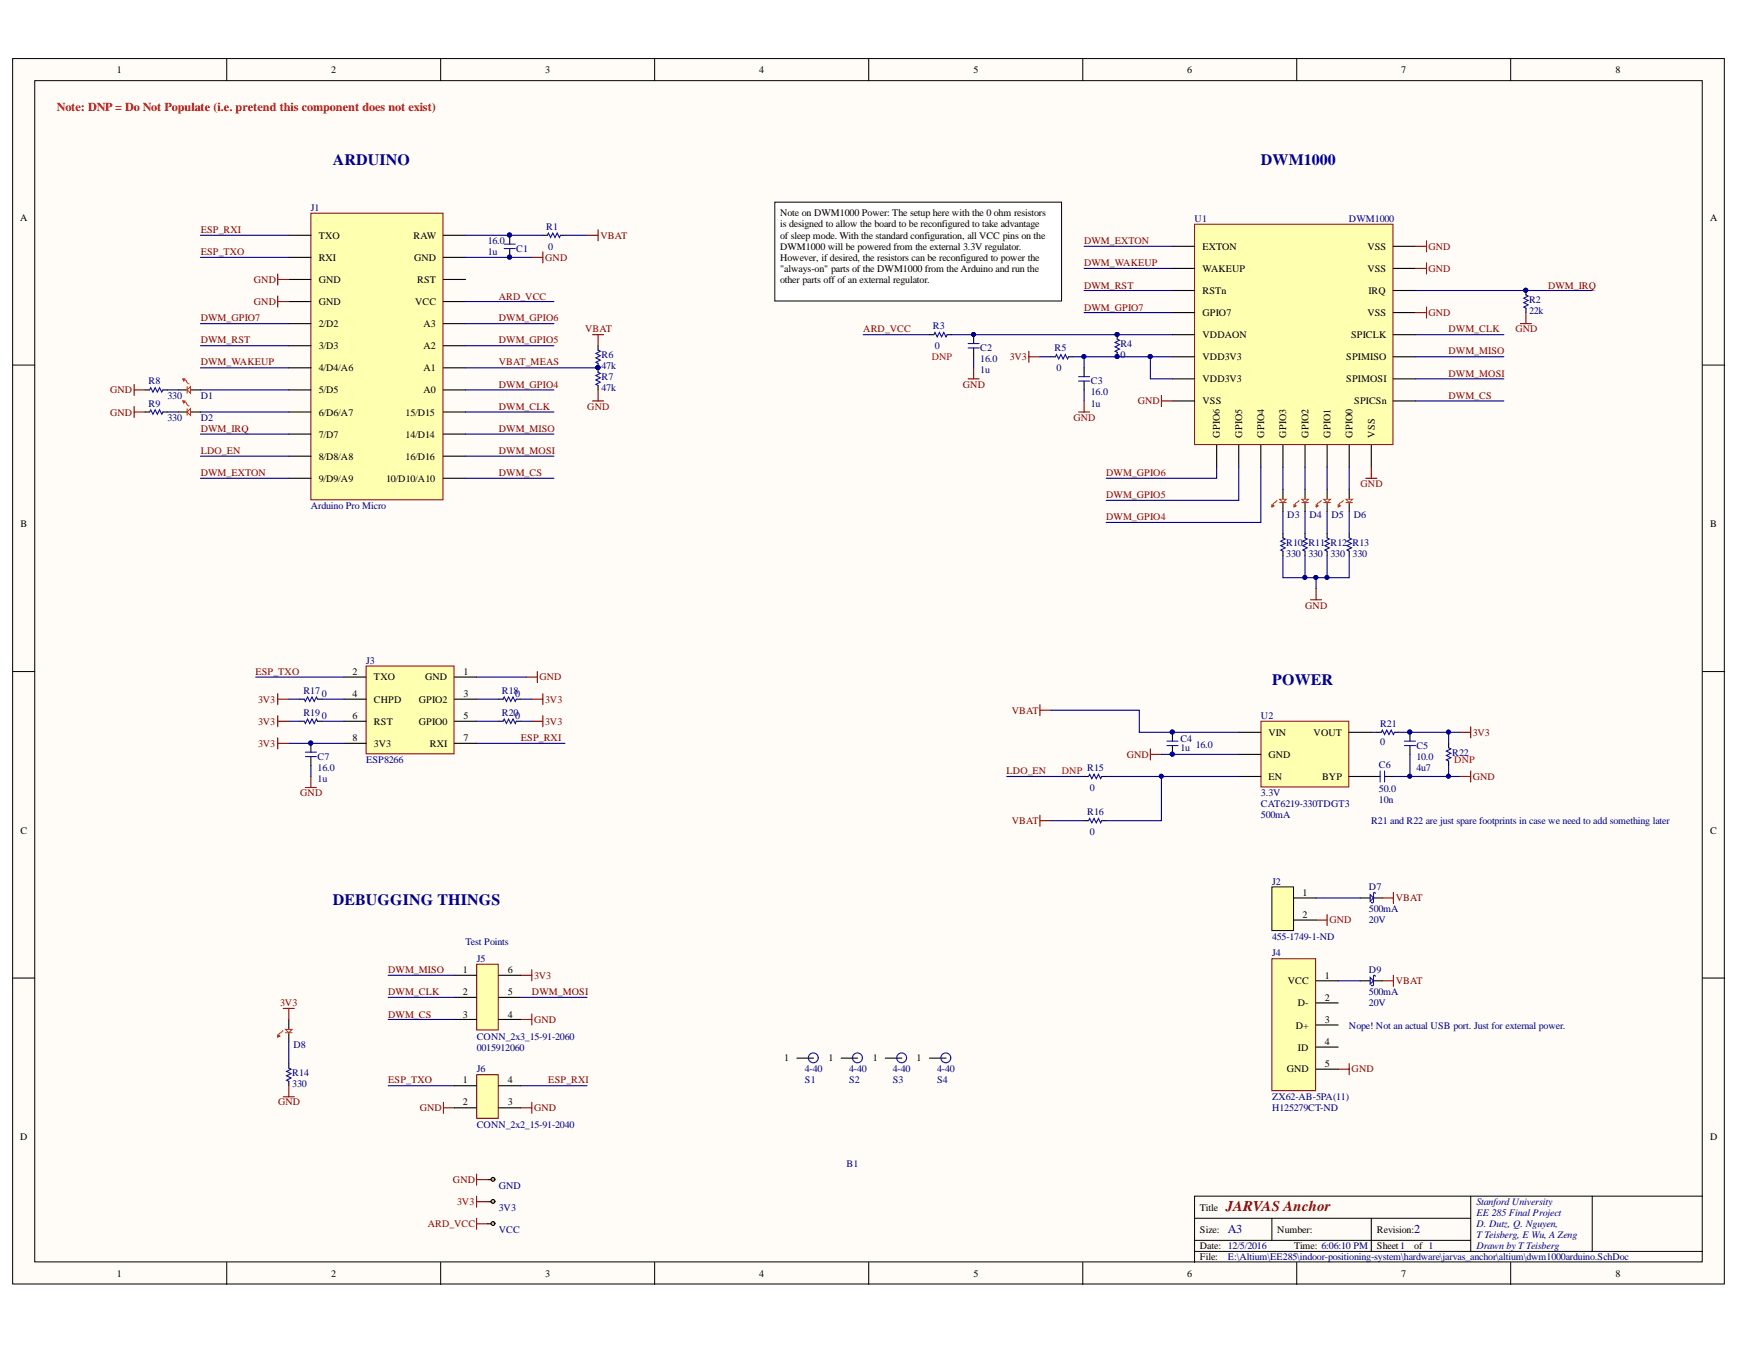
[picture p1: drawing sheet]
<svg xmlns="http://www.w3.org/2000/svg" width="279mm" height="216mm" viewBox="0 0 279 216" stroke-linecap="round" stroke-linejoin="round" font-family="sans-serif">
<defs><g id="words">
<g font-size="2.5" fill="#000080">
<text x="53.4" y="26.5">ARDUINO</text>
<text x="202.4" y="26.5">DWM1000</text>
<text x="204.1" y="109.8">POWER</text>
<text x="53.4" y="145.2">DEBUGGING THINGS</text>
</g>
<text font-size="2.4" fill="#800000" x="196.7" y="194.2">JARVAS Anchor</text>
<text font-size="1.9" fill="#f00" x="9.1" y="17.8">Note: DNP = Do Not Populate (i.e. pretend this component does not exist)</text>
<g font-size="1.9" fill="#000080">
<text x="197" y="197.8">A3</text>
<text x="227" y="197.8">2</text>
</g>
<g font-size="1.6">
<text x="18.8" y="11.7">1</text>
<text x="53.2" y="11.7">2</text>
<text x="87.5" y="11.7">3</text>
<text x="121.8" y="11.7">4</text>
<text x="156.2" y="11.7">5</text>
<text x="190.5" y="11.7">6</text>
<text x="224.9" y="11.7">7</text>
<text x="259.3" y="11.7">8</text>
<text x="3.2" y="35.4">A</text>
<text x="125.2" y="34.7">Note on DWM1000 Power: The setup here with the 0 ohm resistors</text>
<text x="274.5" y="35.4">A</text>
<text x="51.1" y="38.3">TXO</text>
<text x="51.1" y="41.8">RXI</text>
<text x="66.4" y="38.3">RAW</text>
<text x="66.4" y="41.8">GND</text>
<text x="125.2" y="36.5">is designed to allow the board to be reconfigured to take advantage</text>
<text x="125.2" y="38.3">of sleep mode. With the standard configuration, all VCC pins on the</text>
<text x="125.2" y="40">DWM1000 will be powered from the external 3.3V regulator.</text>
<text x="125.2" y="41.8">However, if desired, the resistors can be reconfigured to power the</text>
<text x="193" y="40">EXTON</text>
<text x="219.4" y="40">VSS</text>
<text x="51.1" y="45.4">GND</text>
<text x="66.9" y="45.4">RST</text>
<text x="125.2" y="43.6">&quot;always-on&quot; parts of the DWM1000 from the Arduino and run the</text>
<text x="125.2" y="45.4">other parts off of an external regulator.</text>
<text x="193" y="43.6">WAKEUP</text>
<text x="193" y="47.1">RSTn</text>
<text x="219.4" y="43.6">VSS</text>
<text x="219.6" y="47.1">IRQ</text>
<text x="51.1" y="48.9">GND</text>
<text x="51.1" y="52.5">2/D2</text>
<text x="66.6" y="48.9">VCC</text>
<text x="68" y="52.5">A3</text>
<text x="193" y="50.7">GPIO7</text>
<text x="219.4" y="50.7">VSS</text>
<text x="51.1" y="56">3/D3</text>
<text x="51.1" y="59.6">4/D4/A6</text>
<text x="68" y="59.6">A1</text>
<text x="68" y="56">A2</text>
<text x="193" y="54.2">VDDAON</text>
<text x="193" y="57.8">VDD3V3</text>
<text x="216.1" y="57.8">SPIMISO</text>
<text x="216.8" y="54.2">SPICLK</text>
<text x="51.1" y="63.1">5/D5</text>
<text x="68" y="63.1">A0</text>
<text x="193" y="61.3">VDD3V3</text>
<text x="193" y="64.9">VSS</text>
<text x="216.1" y="61.3">SPIMOSI</text>
<text x="217.3" y="64.9">SPICSn</text>
<text x="51.1" y="66.6">6/D6/A7</text>
<text x="51.1" y="70.2">7/D7</text>
<text x="65.1" y="70.2">14/D14</text>
<text x="65.1" y="66.6">15/D15</text>
<text x="195.8" y="70.2" transform="rotate(-90 195.8 70.2)">GPIO6</text>
<text x="199.3" y="70.2" transform="rotate(-90 199.3 70.2)">GPIO5</text>
<text x="202.9" y="70.2" transform="rotate(-90 202.9 70.2)">GPIO4</text>
<text x="206.4" y="70.2" transform="rotate(-90 206.4 70.2)">GPIO3</text>
<text x="210" y="70.2" transform="rotate(-90 210 70.2)">GPIO2</text>
<text x="213.5" y="70.2" transform="rotate(-90 213.5 70.2)">GPIO1</text>
<text x="217.1" y="70.2" transform="rotate(-90 217.1 70.2)">GPIO0</text>
<text x="220.6" y="70.2" transform="rotate(-90 220.6 70.2)">VSS</text>
<text x="51.1" y="73.7">8/D8/A8</text>
<text x="51.1" y="77.3">9/D9/A9</text>
<text x="62" y="77.3">10/D10/A10</text>
<text x="65.1" y="73.7">16/D16</text>
<text x="3.3" y="84.6">B</text>
<text x="274.5" y="84.6">B</text>
<text x="56.6" y="108.3">2</text>
<text x="56.6" y="111.8">4</text>
<text x="60" y="109.1">TXO</text>
<text x="60" y="112.7">CHPD</text>
<text x="67.2" y="112.7">GPIO2</text>
<text x="68.2" y="109.1">GND</text>
<text x="74.4" y="108.3">1</text>
<text x="74.4" y="111.8">3</text>
<text x="56.6" y="115.3">6</text>
<text x="56.6" y="118.9">8</text>
<text x="60" y="116.2">RST</text>
<text x="60" y="119.8">3V3</text>
<text x="67.2" y="116.2">GPIO0</text>
<text x="69" y="119.8">RXI</text>
<text x="74.4" y="115.3">5</text>
<text x="74.4" y="118.9">7</text>
<text x="203.5" y="118">VIN</text>
<text x="210.8" y="118">VOUT</text>
<text x="203.5" y="121.6">GND</text>
<text x="203.5" y="125.1">EN</text>
<text x="212.2" y="125.1">BYP</text>
<text x="3.3" y="133.7">C</text>
<text x="274.5" y="133.7">C</text>
<text x="209" y="143.7">1</text>
<text x="209" y="147.2">2</text>
<text x="74.3" y="159.7">2</text>
<text x="74.3" y="156.1">1</text>
<text x="81.5" y="156.1">6</text>
<text x="81.5" y="159.7">5</text>
<text x="206.7" y="157.9">VCC</text>
<text x="208.3" y="161.4">D-</text>
<text x="212.6" y="157">1</text>
<text x="212.6" y="160.5">2</text>
<text x="74.3" y="163.2">3</text>
<text x="81.5" y="163.2">4</text>
<text x="207.9" y="165">D+</text>
<text x="212.6" y="164.1">3</text>
<text x="212.6" y="167.6">4</text>
<text x="74.3" y="173.8">1</text>
<text x="81.5" y="173.8">4</text>
<text x="125.9" y="170.2">1</text>
<text x="133" y="170.2">1</text>
<text x="140.1" y="170.2">1</text>
<text x="147.1" y="170.2">1</text>
<text x="206.5" y="172">GND</text>
<text x="208.3" y="168.5">ID</text>
<text x="212.6" y="171.2">5</text>
<text x="74.3" y="177.3">2</text>
<text x="81.5" y="177.3">3</text>
<text x="3.2" y="182.9">D</text>
<text x="274.5" y="182.9">D</text>
<text x="192.6" y="194.2">Title</text>
<text x="192.6" y="197.8">Size:</text>
<text x="205" y="197.8">Number:</text>
<text x="221" y="197.8">Revision:</text>
<text x="192.6" y="200.4">Date: 12/5/2016</text>
<text x="192.6" y="202.2">File:</text>
<text x="207.7" y="200.4">Time: 6:06:10 PM</text>
<text x="221" y="200.4">Sheet1</text>
<text x="227" y="200.4">of 1</text>
<text x="18.8" y="204.8">1</text>
<text x="53.2" y="204.8">2</text>
<text x="87.5" y="204.8">3</text>
<text x="121.8" y="204.8">4</text>
<text x="156.2" y="204.8">5</text>
<text x="190.5" y="204.8">6</text>
<text x="224.9" y="204.8">7</text>
<text x="259.3" y="204.8">8</text>
</g>
<g font-size="1.6" fill="#000080">
<text x="49.9" y="33.9">J1</text>
<text x="191.7" y="35.6">U1</text>
<text x="216.5" y="35.6">DWM1000</text>
<text x="78.3" y="39.2">16.0</text>
<text x="78.3" y="41">1u</text>
<text x="82.8" y="40.4">C1</text>
<text x="87.7" y="36.8">R1</text>
<text x="88" y="40">0</text>
<text x="149.7" y="52.8">R3</text>
<text x="245.4" y="50.3">22k</text>
<text x="245.4" y="48.6">R2</text>
<text x="96.5" y="59.2">47k</text>
<text x="96.5" y="57.4">R6</text>
<text x="150" y="56">0</text>
<text x="157.3" y="58.1">16.0</text>
<text x="157.3" y="59.9">1u</text>
<text x="157.3" y="56.3">C2</text>
<text x="169.2" y="56.3">R5</text>
<text x="169.6" y="59.6">0</text>
<text x="179.8" y="57.4">0</text>
<text x="179.8" y="55.7">R4</text>
<text x="23.8" y="61.7">R8</text>
<text x="23.8" y="65.2">R9</text>
<text x="26.9" y="63.9">330</text>
<text x="32.2" y="63.9">D1</text>
<text x="96.5" y="62.8">47k</text>
<text x="96.5" y="61">R7</text>
<text x="175.1" y="63.4">16.0</text>
<text x="175.1" y="65.2">1u</text>
<text x="175.1" y="61.7">C3</text>
<text x="26.9" y="67.5">330</text>
<text x="32.2" y="67.5">D2</text>
<text x="49.9" y="81.7">Arduino Pro Micro</text>
<text x="206.6" y="83.1">D3</text>
<text x="210.1" y="83.1">D4</text>
<text x="213.7" y="83.1">D5</text>
<text x="217.2" y="83.1">D6</text>
<text x="206.4" y="89.3">330</text>
<text x="206.4" y="87.5">R10 R11 R12 R13</text>
<text x="210" y="89.3">330</text>
<text x="213.5" y="89.3">330</text>
<text x="217.1" y="89.3">330</text>
<text x="58.7" y="106.5">J3</text>
<text x="48.7" y="111.3">R17</text>
<text x="51.6" y="111.8">0</text>
<text x="80.6" y="111.3">R18</text>
<text x="82.7" y="111.8">0</text>
<text x="48.7" y="114.8">R19</text>
<text x="51.6" y="115.3">0</text>
<text x="80.6" y="114.8">R20</text>
<text x="82.7" y="115.3">0</text>
<text x="189.4" y="119">C4</text>
<text x="191.9" y="120">16.0</text>
<text x="202.4" y="115.3">U2</text>
<text x="221.5" y="119.4">0</text>
<text x="221.5" y="116.6">R21</text>
<text x="51" y="123.7">16.0</text>
<text x="51" y="125.4">1u</text>
<text x="51" y="121.9">C7</text>
<text x="58.7" y="122.4">ESP8266</text>
<text x="174.5" y="123.7">R15</text>
<text x="189.4" y="120.5">1u</text>
<text x="221.3" y="123.2">C6</text>
<text x="227.3" y="121.9">10.0</text>
<text x="227.3" y="123.7">4u7</text>
<text x="227.3" y="120.1">C5</text>
<text x="233.1" y="121.2">R22</text>
<text x="174.5" y="130.8">R16</text>
<text x="174.9" y="126.9">0</text>
<text x="202.4" y="127.7">3.3V</text>
<text x="202.4" y="129.5">CAT6219-330TDGT3</text>
<text x="202.4" y="131.3">500mA</text>
<text x="221.3" y="127.1">50.0</text>
<text x="221.3" y="128.8">10n</text>
<text x="174.9" y="134">0</text>
<text x="220" y="132.2">R21 and R22 are just spare footprints in case we need to add something later</text>
<text x="204.1" y="141.9">J2</text>
<text x="219.7" y="142.8">D7</text>
<text x="219.7" y="146.3">500mA</text>
<text x="219.7" y="148.1">20V</text>
<text x="74.7" y="151.6">Test Points</text>
<text x="76.5" y="154.3">J5</text>
<text x="204.1" y="150.8">455-1749-1-ND</text>
<text x="204.1" y="153.4">J4</text>
<text x="219.7" y="159.7">500mA</text>
<text x="219.7" y="161.4">20V</text>
<text x="219.7" y="156.1">D9</text>
<text x="76.5" y="166.8">CONN_2x3_15-91-2060</text>
<text x="216.5" y="165">Nope! Not an actual USB port. Just for external power.</text>
<text x="46.9" y="172.6">R14</text>
<text x="47.1" y="168.1">D8</text>
<text x="76.5" y="168.5">0015912060</text>
<text x="76.5" y="172">J6</text>
<text x="129.2" y="172">4-40</text>
<text x="129.2" y="173.8">S1</text>
<text x="136.3" y="172">4-40</text>
<text x="136.3" y="173.8">S2</text>
<text x="143.3" y="172">4-40</text>
<text x="143.3" y="173.8">S3</text>
<text x="150.4" y="172">4-40</text>
<text x="150.4" y="173.8">S4</text>
<text x="46.9" y="174.4">330</text>
<text x="204.1" y="176.5">ZX62-AB-5PA(11)</text>
<text x="204.1" y="178.2">H125279CT-ND</text>
<text x="76.5" y="180.9">CONN_2x2_15-91-2040</text>
<text x="80.1" y="190.7">GND</text>
<text x="135.8" y="187.1">B1</text>
<text x="80.1" y="194.2">3V3</text>
<text x="80.1" y="197.8">VCC</text>
<text x="236.9" y="193.3">Stanford University</text>
<text x="236.9" y="195.1">EE 285 Final Project</text>
<text x="236.9" y="196.8">D. Dutz, Q. Nguyen,</text>
<text x="197" y="202.2">E:\Altium\EE285\indoor-positioning-system\hardware\jarvas_anchor\altium\dwm1000arduino.SchDoc</text>
<text x="236.9" y="198.6">TTeisberg, E Wu, A Zeng</text>
<text x="236.9" y="200.4">Drawn by TTeisberg</text>
</g>
<g font-size="1.6" fill="#800000">
<text x="32.2" y="37.4">ESP_RXI</text>
<text x="32.2" y="41">ESP_TXO</text>
<text x="87.5" y="41.8">GND</text>
<text x="96.4" y="38.3">VBAT</text>
<text x="174" y="39.2">DWM_EXTON</text>
<text x="229.2" y="40">GND</text>
<text x="40.7" y="45.4">GND</text>
<text x="174" y="46.3">DWM_RST</text>
<text x="174" y="42.7">DWM_WAKEUP</text>
<text x="229.2" y="43.6">GND</text>
<text x="248.4" y="46.3">DWM_IRQ</text>
<text x="32.2" y="51.5">DWM_GPIO7</text>
<text x="40.7" y="48.9">GND</text>
<text x="80.1" y="51.5">DWM_GPIO6</text>
<text x="80.1" y="48.1">ARD_VCC</text>
<text x="93.9" y="53.3">VBAT</text>
<text x="138.5" y="53.3">ARD_VCC</text>
<text x="174" y="49.8">DWM_GPIO7</text>
<text x="229.2" y="50.7">GND</text>
<text x="232.5" y="53.3">DWM_CLK</text>
<text x="243.2" y="53.3">GND</text>
<text x="32.2" y="55.1">DWM_RST</text>
<text x="32.2" y="58.6">DWM_WAKEUP</text>
<text x="80.1" y="58.6">VBAT_MEAS</text>
<text x="80.1" y="55.1">DWM_GPIO5</text>
<text x="162" y="57.8">3V3</text>
<text x="232.5" y="56.8">DWM_MISO</text>
<text x="17.7" y="63.1">GND</text>
<text x="80.1" y="65.7">DWM_CLK</text>
<text x="80.1" y="62.2">DWM_GPIO4</text>
<text x="94.3" y="65.7">GND</text>
<text x="154.5" y="62.2">GND</text>
<text x="182.6" y="64.9">GND</text>
<text x="232.5" y="60.4">DWM_MOSI</text>
<text x="232.5" y="63.9">DWM_CS</text>
<text x="17.7" y="66.6">GND</text>
<text x="32.2" y="69.3">DWM_IRQ</text>
<text x="80.1" y="69.3">DWM_MISO</text>
<text x="172.3" y="67.5">GND</text>
<text x="32.2" y="76.4">DWM_EXTON</text>
<text x="32.2" y="72.8">LDO_EN</text>
<text x="80.1" y="72.8">DWM_MOSI</text>
<text x="80.1" y="76.4">DWM_CS</text>
<text x="177.5" y="76.4">DWM_GPIO6</text>
<text x="177.5" y="79.9">DWM_GPIO5</text>
<text x="177.5" y="83.5">DWM_GPIO4</text>
<text x="218.3" y="78.1">GND</text>
<text x="209.5" y="97.7">GND</text>
<text x="41" y="108.3">ESP_TXO</text>
<text x="41.4" y="112.7">3V3</text>
<text x="86.6" y="109.1">GND</text>
<text x="87.5" y="112.7">3V3</text>
<text x="41.4" y="119.8">3V3</text>
<text x="41.4" y="116.2">3V3</text>
<text x="83.6" y="118.9">ESP_RXI</text>
<text x="87.5" y="116.2">3V3</text>
<text x="162.4" y="114.5">VBAT</text>
<text x="236.3" y="118">3V3</text>
<text x="161.5" y="124.2">LDO_EN</text>
<text x="180.8" y="121.6">GND</text>
<text x="236.3" y="125.1">GND</text>
<text x="48.2" y="127.7">GND</text>
<text x="162.4" y="132.2">VBAT</text>
<text x="213.4" y="148.1">GND</text>
<text x="224" y="144.5">VBAT</text>
<text x="45" y="161.4">3V3</text>
<text x="62.3" y="159.7">DWM_CLK</text>
<text x="62.3" y="156.1">DWM_MISO</text>
<text x="85.4" y="159.7">DWM_MOSI</text>
<text x="85.7" y="157">3V3</text>
<text x="224" y="157.9">VBAT</text>
<text x="62.3" y="163.2">DWM_CS</text>
<text x="85.7" y="164.1">GND</text>
<text x="62.3" y="173.8">ESP_TXO</text>
<text x="88" y="173.8">ESP_RXI</text>
<text x="216.9" y="172">GND</text>
<text x="44.6" y="177.3">GND</text>
<text x="67.4" y="178.2">GND</text>
<text x="85.7" y="178.2">GND</text>
<text x="72.7" y="189.7">GND</text>
<text x="68.6" y="196.8">ARD_VCC</text>
<text x="73.4" y="193.3">3V3</text>
</g>
<g font-size="1.6" fill="#f00">
<text x="149.5" y="57.8">DNP</text>
<text x="170.4" y="124.2">DNP</text>
<text x="233.4" y="122.4">DNP</text>
</g>
</g></defs>
<g fill="#fffcf8" stroke="#000" stroke-width=".16">
<path d="M2 9.4h274.7v196.6h-274.7z"/>
<path d="M5.6 12.9h267.6v189.5h-267.6z"/>
</g>
<g fill="none" stroke="#000" stroke-width=".16">
<path d="M36.4 9.4v3.5M70.7 9.4v3.5M105.1 9.4v3.5M139.4 9.4v3.5M173.8 9.4v3.5M208.1 9.4v3.5M242.4 9.4v3.5M2 58.6h3.6M273.2 58.6h3.6M2 107.7h3.6M273.2 107.7h3.6M2 156.9h3.6"/>
<path d="M273.2 156.9h3.6M191.7 195.4h44.3M191.7 199h44.3M204.1 195.4v3.6M220.1 195.4v5.3M236 191.9v8.8M255.5 191.9h-63.8v10.6M273.2 191.9h-17.7v8.8M36.4 202.5v3.5M70.7 202.5v3.5M105.1 202.5v3.5M139.4 202.5v3.5"/>
<path d="M173.8 202.5v3.5M191.7 200.7h81.5M208.1 202.5v3.5M242.4 202.5v3.5"/>
</g>
<path d="M191.7 36h31.8v35.3h-31.8z" fill="#ffffb0" stroke="#800000" stroke-width=".16"/>
<g fill="none" stroke="#000" stroke-width=".18">
<path d="M188.2 39.5h3.5M223.6 39.5h3.6M174 59v1.4M188.2 43.1h3.5M188.2 46.6h3.5M188.2 50.1h3.5M188.2 53.7h3.5M188.2 57.2h3.5M223.6 43.1h3.6M223.6 46.6h3.6M223.6 50.1h3.6M223.6 53.7h3.6"/>
<path d="M223.6 57.2h3.6M174 61.1v1.4M188.2 60.8h3.5M188.2 64.3h3.5M195.3 71.4v3.5M198.8 71.4v3.5M202.3 71.4v3.5M205.9 71.4v3.5M205.9 78.5v1.6M209.4 71.4v3.5M209.4 78.5v1.6M213 71.4v3.5"/>
<path d="M213 78.5v1.6M216.5 71.4v3.5M216.5 78.5v1.6M220.1 71.4v3.5M223.6 60.8h3.6M223.6 64.3h3.6M205.9 80.6v1.4M205.9 85.6v.7M205.9 88.4v.7M209.4 80.6v1.4M209.4 85.6v.7M209.4 88.4v.7"/>
<path d="M213 80.6v1.4M213 85.6v.7M213 88.4v.7M216.5 80.6v1.4M216.5 85.6v.7M216.5 88.4v.7"/>
</g>
<g fill="none" stroke="#f60" stroke-width=".18">
<path d="M204.1 81l.4 .1-.4 .2zM204.6 80.6l-.2 .1-.1 .3M204.9 80.3l-.3 .2M205.4 80.1h1l-.5 .5zM205.4 80.6h1M207.7 81l.3 .1-.3 .2zM208.2 80.6l-.3 .1v.3M208.5 80.3l-.3 .2M208.9 80.1h1.1l-.6 .5zM208.9 80.6h1.1M211.2 81l.4 .1-.4 .2zM211.7 80.6l-.3 .1v.3"/>
<path d="M212 80.3l-.3 .2M212.4 80.1h1.1l-.5 .5zM212.4 80.6h1.1M214.8 81l.3 .1-.3 .2zM215.3 80.6l-.3 .1-.1 .3M215.6 80.3l-.3 .2M216 80.1h1.1l-.6 .5zM216 80.6h1.1"/>
</g>
<path d="M173.1 61.1h1.8M173.1 60.4h1.8M205.9 86.3l.3 .2-.7 .3 .7 .4-.7 .3 .7 .4-.7 .3 .4 .2M209.4 86.3l.4 .2-.7 .3 .7 .4-.7 .3 .7 .4-.7 .3 .3 .2M213 86.3l.3 .2-.7 .3 .7 .4-.7 .3 .7 .4-.7 .3 .4 .2M216.5 86.3l.4 .2-.7 .3 .7 .4-.7 .3 .7 .4-.7 .3 .3 .2" fill="none" stroke="#00f" stroke-width=".18"/>
<g fill="none" stroke="#800000" stroke-width=".18">
<path d="M227.2 39.5h1.7M228.9 38.6v1.8M165.1 56.3v1.8M165.1 57.2h1.8M227.2 50.1h1.7M227.2 43.1h1.7M228.9 42.2v1.7M228.9 49.3v1.7M173.1 66.1h1.8M174 64.3v1.8M186.4 63.4v1.8M186.4 64.3h1.8"/>
<path d="M219.2 76.7h1.8M220.1 74.9v1.8M210.3 96.2h1.8M211.2 94.4v1.8"/>
</g>
<path d="M49.9 34.2h21.2v46h-21.2z" fill="#ffffb0" stroke="#800000" stroke-width=".16"/>
<g fill="none" stroke="#000" stroke-width=".18">
<path d="M46.3 37.7h3.6M71.2 37.7h3.5M81.8 37.7v1.5M81.8 39.9v1.4M46.3 41.3h3.6M46.3 44.8h3.6M46.3 48.4h3.6M46.3 51.9h3.6M46.3 55.5h3.6M46.3 59h3.6M71.2 41.3h3.5M71.2 44.8h3.5"/>
<path d="M71.2 48.4h3.5M71.2 51.9h3.5M71.2 55.5h3.5M71.2 59h3.5M96 55.5v.7M96 58.3v1.4M149.2 53.7h.7M152 53.7h.7M156.3 53.7v1.4M156.3 55.8v1.4M168.7 57.2h.7M171.5 57.2h.7"/>
<path d="M179.3 53.7v.7M179.3 56.5v.7M244.9 46.6v.7M244.9 49.4v.7M23.3 62.5h.7M23.3 66.1h.7M26.1 62.5h.7M26.1 66.1h.7M28.6 62.5h1.4M28.6 66.1h1.4M30.6 62.5h1.6M30.6 66.1h1.6"/>
<path d="M46.3 62.5h3.6M46.3 66.1h3.6M46.3 69.6h3.6M46.3 73.2h3.6M46.3 76.7h3.6M71.2 62.5h3.5M71.2 66.1h3.5M71.2 69.6h3.5M71.2 73.2h3.5M71.2 76.7h3.5M96 61.8v.7"/>
</g>
<g fill="none" stroke="#800000" stroke-width=".18">
<path d="M94.2 37.7h1.8M96 36.9v1.7M44.6 43.9v1.8M44.6 47.5v1.8M44.6 44.8h1.7M44.6 48.4h1.7M85.3 41.3h1.8M87.1 40.4v1.8M95.1 53.7h1.8M96 53.7v1.8M156.3 59v1.8M244 51.9h1.8"/>
<path d="M244.9 50.1v1.8M21.5 61.7v1.7M21.5 65.2v1.8M21.5 62.5h1.8M21.5 66.1h1.8M95.1 64.3h1.8M96 62.5v1.8M155.4 60.8h1.7"/>
</g>
<g fill="#000080" stroke="#000080" stroke-width=".16">
<circle cx="244.9" cy="46.6" r=".31"/>
<circle cx="81.8" cy="37.7" r=".31"/>
<circle cx="81.8" cy="41.2" r=".31"/>
<circle cx="96" cy="59" r=".31"/>
<circle cx="156.2" cy="53.6" r=".31"/>
<circle cx="179.3" cy="57.2" r=".31"/>
<circle cx="179.3" cy="53.6" r=".31"/>
</g>
<path d="M80.9 39.9h1.8M80.9 39.2h1.8M96 56.2l.3 .1-.7 .4 .7 .4-.7 .3 .7 .4-.7 .3 .4 .2M96 59.7l.3 .2-.7 .3 .7 .4-.7 .3 .7 .4-.7 .4 .4 .1M149.9 53.7l.1-.4 .4 .7 .4-.7 .3 .7 .4-.7 .3 .7 .2-.3M155.4 55.8h1.7M155.4 55.1h1.7M169.4 57.2l.1-.3 .4 .7 .4-.7 .3 .7 .4-.7 .3 .7 .2-.4M179.3 54.4l.4 .2-.8 .3 .8 .4-.8 .3 .8 .4-.8 .3 .4 .2M244.9 47.3l.3 .2-.7 .3 .7 .4-.7 .3 .7 .4-.7 .4 .4 .1M24 62.5l.2-.3 .3 .7 .4-.7 .4 .7 .3-.7 .4 .7 .1-.4M24 66.1l.2-.4 .3 .7 .4-.7 .4 .7 .3-.7 .4 .7 .1-.3" fill="none" stroke="#00f" stroke-width=".18"/>
<path d="M29.3 60.8h.4l-.2 .3zM29.3 64.3h.4l-.2 .4zM29.7 60.9l.1 .1 .2 .3M29.7 64.5l.1 .1 .2 .2M30 62.5l.6-.5v1.1zM30 66.1l.6-.5v1zM30 62v1.1M30 65.6v1M30 61.3l.4 .3M30 64.8l.4 .3" fill="none" stroke="#f60" stroke-width=".18"/>
<path d="M124.3 32.4h46.1v15.9h-46.1z" fill="#fff" stroke="#000" stroke-width=".16"/>
<path d="M202.4 115.7h14.1v10.5h-14.1z" fill="#ffffb0" stroke="#800000" stroke-width=".16"/>
<g fill="none" stroke="#000" stroke-width=".18">
<path d="M188.2 117.5v1.4M188.2 119.6v1.4M198.8 117.5h3.5M216.5 117.5h3.6M226.3 117.5v1.4M226.3 119.6v1.4M174 124.5h.7M174 131.6h.7M176.8 124.5h.7M176.8 131.6h.7M198.8 121h3.5M198.8 124.5h3.5"/>
<path d="M216.5 124.5h5M222.2 124.5h1.4M46.3 163.5v1.6M46.3 165.7v1.4M46.3 170.6v.7M46.3 173.4v.8M78.3 189.2h.8"/>
</g>
<path d="M187.3 118.9h1.7M187.3 119.6h1.7M225.4 118.9h1.8M225.4 119.6h1.8M174.7 131.6l.2-.3 .3 .7 .4-.7 .3 .7 .4-.7 .3 .7 .2-.4M174.7 124.5l.2-.3 .3 .7 .4-.7 .3 .7 .4-.7 .3 .7 .2-.4M221.5 123.7v1.7M222.2 123.7v1.7M46.3 171.3l.4 .2-.7 .4 .7 .3-.7 .4 .7 .3-.7 .4 .3 .1" fill="none" stroke="#00f" stroke-width=".18"/>
<g fill="none" stroke="#800000" stroke-width=".18">
<path d="M166.9 113v1.8M166.9 113.9h1.8M234.3 117.5h1.7M236 116.6v1.7M166.9 130.7v1.8M166.9 131.6h1.8M184.6 120.1v1.8M184.6 121h1.8M234.3 124.5h1.7M236 123.7v1.7M83.6 156.4h1.7M85.3 155.6v1.7"/>
<path d="M45.5 161.8h1.7M45.5 175.9h1.7M46.3 161.8v1.7M46.3 174.2v1.7M83.6 163.5h1.7M85.3 162.6v1.8M76.5 195.4v1.8M76.5 196.3h1.8"/>
</g>
<g fill="#000080" stroke="#000080" stroke-width=".16">
<circle cx="188.1" cy="121" r=".31"/>
<circle cx="188.1" cy="117.4" r=".31"/>
<circle cx="226.2" cy="117.4" r=".31"/>
</g>
<path d="M44.6 166l.3 .2-.3 .2zM45.1 165.7l-.3 .1v.2M45.4 165.3l-.3 .3M45.8 165.1h1.1l-.6 .6zM45.8 165.7h1.1" fill="none" stroke="#f60" stroke-width=".18"/>
<circle cx="79.1" cy="189.2" r=".31" fill="#fdf101" stroke="#000" stroke-width=".18"/>
<path d="M78.3 192.8h.8" fill="none" stroke="#000" stroke-width=".18"/>
<circle cx="79.1" cy="192.7" r=".31" fill="#fdf101" stroke="#000" stroke-width=".18"/>
<path d="M78.3 196.3h.8" fill="none" stroke="#000" stroke-width=".18"/>
<circle cx="79.1" cy="196.3" r=".31" fill="#fdf101" stroke="#000" stroke-width=".18"/>
<path d="M87.1 37.7h.7M90 37.7h.7M207.7 144h3.5M207.7 147.6h3.5M218.3 144h1.6M220.4 144h1.4" fill="none" stroke="#000" stroke-width=".18"/>
<path d="M87.8 37.7l.2-.3 .4 .7 .3-.7 .4 .7 .3-.7 .4 .7 .2-.4M219.9 143.5l.5 .5-.5 .6zM220.3 144.7v.1l-.2-.1M220.7 143.3l-.1-.1-.2 .1v1.4" fill="none" stroke="#00f" stroke-width=".18"/>
<path d="M204.1 142.3h3.5v7h-3.5z" fill="#ffffb0" stroke="#000" stroke-width=".16"/>
<path d="M211.2 147.6h1.8M213 146.7v1.8M221.8 144h1.8M223.6 143.2v1.7" fill="none" stroke="#800000" stroke-width=".18"/>
<path d="M58.8 106.8h14.1v14.1h-14.1z" fill="#ffffb0" stroke="#800000" stroke-width=".16"/>
<g fill="none" stroke="#000" stroke-width=".18">
<path d="M48.1 112.1h.7M48.1 115.7h.7M49.9 119.2v1.5M51 112.1h.7M51 115.7h.7M55.2 108.6h3.6M55.2 112.1h3.6M55.2 115.7h3.6M55.2 119.2h3.6M72.9 108.6h3.6M72.9 112.1h3.6M72.9 115.7h3.6"/>
<path d="M72.9 119.2h3.6M80 112.1h.7M80 115.7h.7M82.9 112.1h.7M82.9 115.7h.7M49.9 121.4v1.4"/>
</g>
<g fill="none" stroke="#800000" stroke-width=".18">
<path d="M44.6 111.3v1.7M44.6 114.8v1.8M44.6 118.3v1.8M44.6 119.2h1.7M44.6 115.7h1.7M44.6 112.1h1.7M84.5 108.6h1.7M85.3 115.7h1.8M85.3 112.1h1.8M86.2 107.7v1.8M87.1 111.3v1.7M87.1 114.8v1.8"/>
<path d="M49 126.3h1.8M49.9 124.5v1.8"/>
</g>
<path d="M48.8 112.1l.2 .4 .4-.7 .3 .7 .4-.7 .3 .7 .4-.7 .2 .3M48.8 115.7l.2 .3 .4-.7 .3 .7 .4-.7 .3 .7 .4-.7 .2 .4M80.7 115.7l.2-.4 .4 .7 .3-.7 .4 .7 .3-.7 .4 .7 .2-.3M80.7 112.1l.2-.3 .4 .7 .3-.7 .4 .7 .3-.7 .4 .7 .2-.4M49 121.4h1.8M49 120.7h1.8" fill="none" stroke="#00f" stroke-width=".18"/>
<circle cx="49.9" cy="119.2" r=".31" fill="#000080" stroke="#000080" stroke-width=".16"/>
<path d="M204.1 153.8h7v21.2h-7z" fill="#ffffb0" stroke="#800000" stroke-width=".16"/>
<path d="M211.2 157.3h3.6M218.3 157.3h1.6M220.4 157.3h1.4M127.9 169.7h2.6M135 169.7h2.6M142.1 169.7h2.6M149.2 169.7h2.6M211.2 160.9h3.6M211.2 164.4h3.6M211.2 168h3.6M211.2 171.5h3.6" fill="none" stroke="#000" stroke-width=".18"/>
<path d="M221.8 157.3h1.8M223.6 156.4v1.8M214.8 171.5h1.7M216.5 170.6v1.8" fill="none" stroke="#800000" stroke-width=".18"/>
<g fill="none" stroke="#00f" stroke-width=".18">
<path d="M219.9 156.8l.5 .5-.5 .6zM220.3 158v.1l-.2-.1M220.7 156.6l-.1-.2-.2 .1v1.5"/>
<circle cx="130.5" cy="169.7" r=".79"/>
<circle cx="137.6" cy="169.7" r=".79"/>
<circle cx="144.7" cy="169.7" r=".79"/>
<circle cx="151.8" cy="169.7" r=".79"/>
</g>
<path d="M76.5 154.7h3.5v10.5h-3.5z" fill="#ffffb0" stroke="#800000" stroke-width=".16"/>
<path d="M221 117.5h.7M223.8 117.5h.7M232.5 119.2v.7M232.5 122.1v.7M72.9 160h3.6M72.9 156.4h3.6M80 160h3.6M80 156.4h3.6M72.9 163.5h3.6M80 163.5h3.6" fill="none" stroke="#000" stroke-width=".18"/>
<path d="M71.2 177.7h1.7M71.2 176.8v1.8M83.6 177.7h1.7M85.3 176.8v1.8M76.5 188.3v1.8M76.5 191.9v1.7M76.5 192.8h1.8M76.5 189.2h1.8" fill="none" stroke="#800000" stroke-width=".18"/>
<g fill="none" stroke="#000080" stroke-width=".18">
<path d="M32.2 37.7h14.1M74.7 37.7h12.4M90.7 37.7h3.5M174 39.5h14.2M32.2 59h14.1M32.2 51.9h14.1M32.2 55.5h14.1M32.2 41.3h14.1M74.7 41.3h10.6M74.7 59h21.3M74.7 51.9h14.2M74.7 55.5h14.2"/>
<path d="M74.7 48.4h14.2M138.5 53.7h10.7M152.7 53.7h35.5M156.3 57.2v1.8M166.9 57.2h1.8M172.2 57.2h12.4M174 57.2v1.8M174 46.6h14.2M174 43.1h14.2M174 50.1h14.2M184.6 57.2v3.6h3.6M184.6 57.2h3.6"/>
<path d="M227.2 46.6h28.3M227.2 53.7h14.1M227.2 57.2h14.1M26.8 66.1h1.8M26.8 62.5h1.8M32.2 66.1h14.1M32.2 69.6h14.1M32.2 73.2h14.1M32.2 76.7h14.1M32.2 62.5h14.1M74.7 66.1h14.2M74.7 69.6h14.2"/>
<path d="M74.7 73.2h14.2M74.7 76.7h14.2M74.7 62.5h14.2M174 62.5v1.8M195.3 74.9v1.8h-17.8M198.8 74.9v5.4h-21.3M202.3 74.9v8.9h-24.8M205.9 74.9v3.6M209.4 74.9v3.6M213 74.9v3.6M216.5 74.9v3.6M227.2 60.8h14.1"/>
<path d="M227.2 64.3h14.1M205.9 89.1v3.6h5.3v1.7M205.9 82v3.6M209.4 82v3.6M209.4 89.1v3.6M213 89.1v3.6h-1.8M213 82v3.6M216.5 89.1v3.6h-3.5M216.5 82v3.6M41 108.6h14.2M46.3 119.2h8.9M46.3 115.7h1.8"/>
<path d="M46.3 112.1h1.8M51.7 115.7h3.5M51.7 112.1h3.5M76.5 108.6h8M76.5 119.2h14.2M76.5 115.7h3.5M76.5 112.1h3.5M83.6 115.7h1.7M83.6 112.1h1.7M168.7 113.9h14.1v3.6h16M220.1 117.5h.9M224.5 117.5h9.8"/>
<path d="M232.5 117.5v1.7M49.9 122.8v1.7M161.6 124.5h12.4M168.7 131.6h5.3M177.5 124.5h21.3M186.4 121h12.4M186.4 124.5v7.1h-8.9M223.6 124.5h10.7M226.3 121v3.5M232.5 122.8v1.7M62.3 160h10.6M62.3 156.4h10.6"/>
<path d="M83.6 160h10.6M211.2 144h7.1M214.8 157.3h3.5M46.3 167.1v3.5M62.3 163.5h10.6M62.3 174.2h10.6M83.6 174.2h10.6"/>
</g>
<g fill="#000080" stroke="#000080" stroke-width=".16">
<circle cx="209.4" cy="92.6" r=".31"/>
<circle cx="211.2" cy="92.6" r=".31"/>
<circle cx="213" cy="92.6" r=".31"/>
<circle cx="184.6" cy="57.2" r=".31"/>
<circle cx="244.9" cy="46.6" r=".31"/>
<circle cx="81.8" cy="41.2" r=".31"/>
<circle cx="96" cy="59" r=".31"/>
<circle cx="173.9" cy="57.2" r=".31"/>
<circle cx="179.3" cy="57.2" r=".31"/>
<circle cx="179.3" cy="53.6" r=".31"/>
<circle cx="156.2" cy="53.6" r=".31"/>
<circle cx="188.1" cy="121" r=".31"/>
<circle cx="186.4" cy="124.5" r=".31"/>
<circle cx="81.8" cy="37.7" r=".31"/>
<circle cx="49.9" cy="119.2" r=".31"/>
<circle cx="188.1" cy="117.4" r=".31"/>
<circle cx="226.2" cy="124.5" r=".31"/>
<circle cx="232.5" cy="124.5" r=".31"/>
<circle cx="232.5" cy="117.4" r=".31"/>
<circle cx="226.2" cy="117.4" r=".31"/>
</g>
<path d="M221.7 117.5l.1-.4 .4 .7 .4-.7 .3 .7 .4-.7 .3 .7 .2-.3M232.5 119.9l.3 .2-.7 .4 .7 .3-.7 .4 .7 .3-.7 .4 .4 .2" fill="none" stroke="#00f" stroke-width=".18"/>
<path d="M76.5 172.4h3.5v7h-3.5z" fill="#ffffb0" stroke="#800000" stroke-width=".16"/>
<path d="M72.9 177.7h3.6M72.9 174.2h3.6M80 177.7h3.6M80 174.2h3.6" fill="none" stroke="#000" stroke-width=".18"/>
<use href="#words"/>
</svg>
